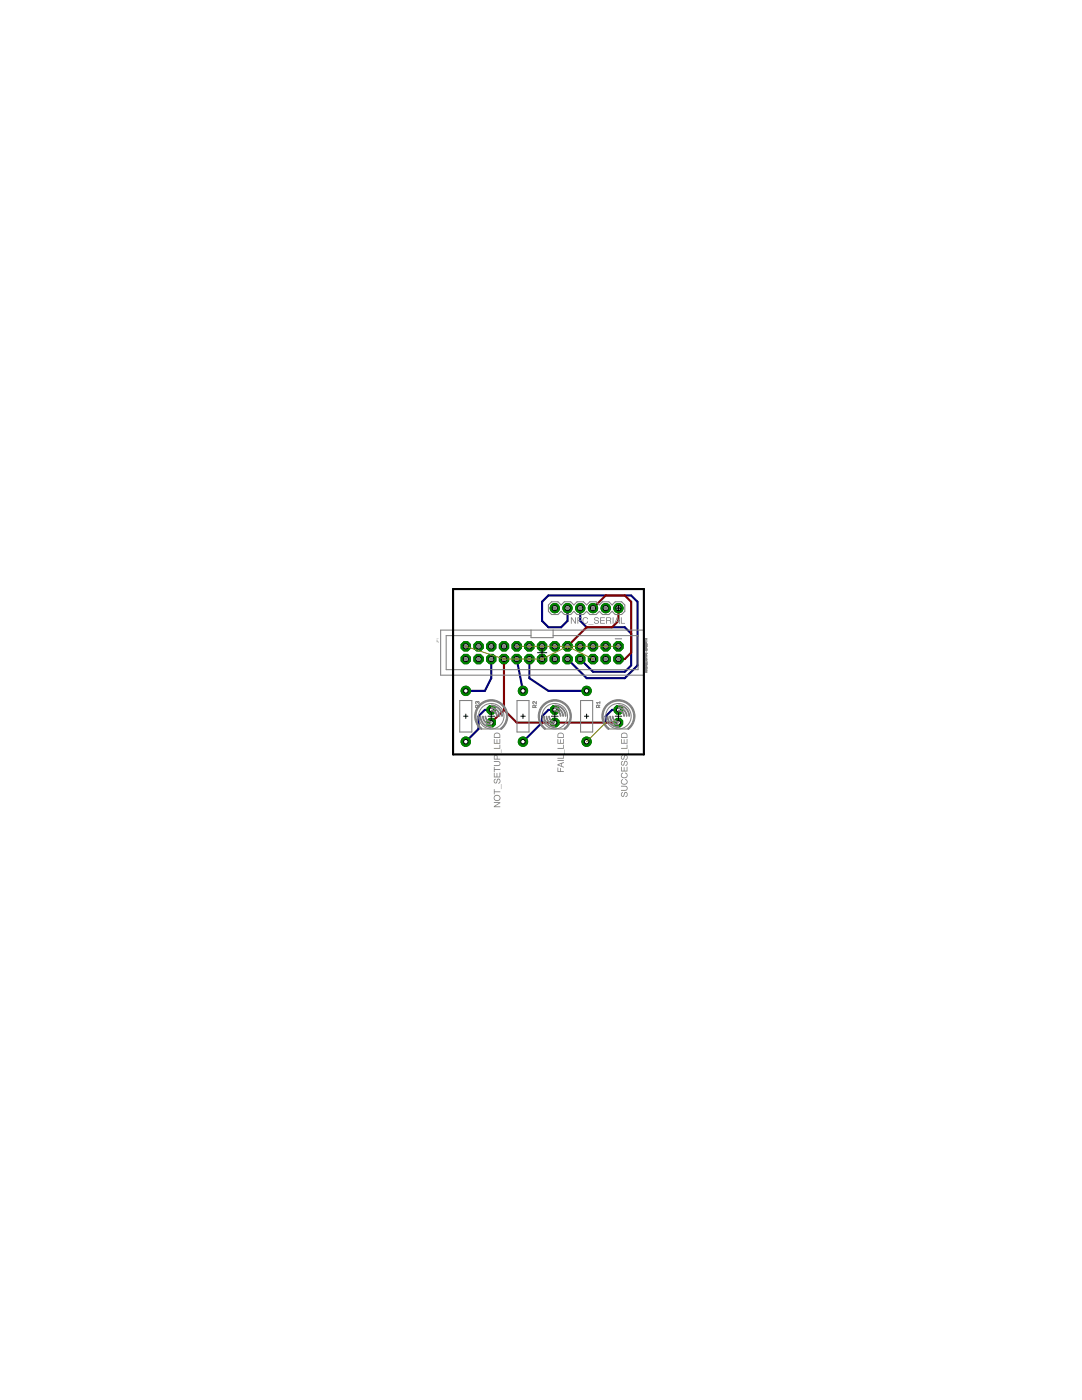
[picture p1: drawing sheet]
<svg xmlns="http://www.w3.org/2000/svg" width="216mm" height="279mm" viewBox="0 0 216 279" stroke-linecap="round" stroke-linejoin="round" font-family="sans-serif">
<path d="M98 131.5v3.8l-1.2 2.6h-3.9M103.1 131.5l1.3 6.4M105.6 131.5v3.8l3.8 2.6h7.7M113.2 121.4v2.5l-1.2 1.3h-2.6l-1.2-1.3v-3.8l1.2-1.3h16.5l1.3 1.3v12.7l-2.5 2.5h-7.6l-3.9-3.8M115.8 121.4v2.5l1.3 1.3h7.6l1.2 1.2v6.4l-1.2 1.3h-6.4l-2.5-2.6M98 141.7h-1.2l-1.3 1.2v2.6l-2.6 2.5M110.7 141.7h-1.3l-1.2 1.2v1.3l-3.8 3.8M123.4 141.7h-1.3l-1.2 1.2v1.3" fill="none" stroke="#000080" stroke-width=".42"/>
<circle cx="110.7" cy="141.7" r=".92" fill="#008000" stroke="#008000" stroke-width=".2"/>
<circle cx="110.7" cy="141.7" r=".4" fill="#fff" stroke="#000" stroke-width=".2"/>
<circle cx="110.7" cy="144.2" r=".92" fill="#008000" stroke="#008000" stroke-width=".2"/>
<circle cx="110.7" cy="144.2" r=".4" fill="#fff" stroke="#000" stroke-width=".2"/>
<circle cx="123.4" cy="129" r="1.01" fill="#008000" stroke="#008000" stroke-width=".2"/>
<circle cx="123.4" cy="129" r=".51" fill="#fff" stroke="#000" stroke-width=".2"/>
<circle cx="123.4" cy="131.5" r="1.01" fill="#008000" stroke="#008000" stroke-width=".2"/>
<circle cx="123.4" cy="131.5" r=".51" fill="#fff" stroke="#000" stroke-width=".2"/>
<circle cx="120.9" cy="129" r="1.01" fill="#008000" stroke="#008000" stroke-width=".2"/>
<circle cx="120.9" cy="129" r=".51" fill="#fff" stroke="#000" stroke-width=".2"/>
<circle cx="120.9" cy="131.5" r="1.01" fill="#008000" stroke="#008000" stroke-width=".2"/>
<circle cx="120.9" cy="131.5" r=".51" fill="#fff" stroke="#000" stroke-width=".2"/>
<circle cx="118.3" cy="129" r="1.01" fill="#008000" stroke="#008000" stroke-width=".2"/>
<circle cx="118.3" cy="129" r=".51" fill="#fff" stroke="#000" stroke-width=".2"/>
<circle cx="118.3" cy="131.5" r="1.01" fill="#008000" stroke="#008000" stroke-width=".2"/>
<circle cx="118.3" cy="131.5" r=".51" fill="#fff" stroke="#000" stroke-width=".2"/>
<circle cx="115.8" cy="129" r="1.01" fill="#008000" stroke="#008000" stroke-width=".2"/>
<circle cx="115.8" cy="129" r=".51" fill="#fff" stroke="#000" stroke-width=".2"/>
<circle cx="115.8" cy="131.5" r="1.01" fill="#008000" stroke="#008000" stroke-width=".2"/>
<circle cx="115.8" cy="131.5" r=".51" fill="#fff" stroke="#000" stroke-width=".2"/>
<circle cx="113.2" cy="129" r="1.01" fill="#008000" stroke="#008000" stroke-width=".2"/>
<circle cx="113.2" cy="129" r=".51" fill="#fff" stroke="#000" stroke-width=".2"/>
<circle cx="113.2" cy="131.5" r="1.01" fill="#008000" stroke="#008000" stroke-width=".2"/>
<circle cx="113.2" cy="131.5" r=".51" fill="#fff" stroke="#000" stroke-width=".2"/>
<circle cx="110.7" cy="129" r="1.01" fill="#008000" stroke="#008000" stroke-width=".2"/>
<circle cx="110.7" cy="129" r=".51" fill="#fff" stroke="#000" stroke-width=".2"/>
<circle cx="110.7" cy="131.5" r="1.01" fill="#008000" stroke="#008000" stroke-width=".2"/>
<circle cx="110.7" cy="131.5" r=".51" fill="#fff" stroke="#000" stroke-width=".2"/>
<circle cx="108.2" cy="129" r="1.01" fill="#008000" stroke="#008000" stroke-width=".2"/>
<circle cx="108.2" cy="129" r=".51" fill="#fff" stroke="#000" stroke-width=".2"/>
<circle cx="108.2" cy="131.5" r="1.01" fill="#008000" stroke="#008000" stroke-width=".2"/>
<circle cx="108.2" cy="131.5" r=".51" fill="#fff" stroke="#000" stroke-width=".2"/>
<circle cx="105.6" cy="129" r="1.01" fill="#008000" stroke="#008000" stroke-width=".2"/>
<circle cx="105.6" cy="129" r=".51" fill="#fff" stroke="#000" stroke-width=".2"/>
<circle cx="105.6" cy="131.5" r="1.01" fill="#008000" stroke="#008000" stroke-width=".2"/>
<circle cx="105.6" cy="131.5" r=".51" fill="#fff" stroke="#000" stroke-width=".2"/>
<circle cx="103.1" cy="129" r="1.01" fill="#008000" stroke="#008000" stroke-width=".2"/>
<circle cx="103.1" cy="129" r=".51" fill="#fff" stroke="#000" stroke-width=".2"/>
<circle cx="103.1" cy="131.5" r="1.01" fill="#008000" stroke="#008000" stroke-width=".2"/>
<circle cx="103.1" cy="131.5" r=".51" fill="#fff" stroke="#000" stroke-width=".2"/>
<circle cx="100.6" cy="129" r="1.01" fill="#008000" stroke="#008000" stroke-width=".2"/>
<circle cx="100.6" cy="129" r=".51" fill="#fff" stroke="#000" stroke-width=".2"/>
<circle cx="100.6" cy="131.5" r="1.01" fill="#008000" stroke="#008000" stroke-width=".2"/>
<circle cx="100.6" cy="131.5" r=".51" fill="#fff" stroke="#000" stroke-width=".2"/>
<circle cx="98" cy="129" r="1.01" fill="#008000" stroke="#008000" stroke-width=".2"/>
<circle cx="98" cy="129" r=".51" fill="#fff" stroke="#000" stroke-width=".2"/>
<circle cx="98" cy="131.5" r="1.01" fill="#008000" stroke="#008000" stroke-width=".2"/>
<circle cx="98" cy="131.5" r=".51" fill="#fff" stroke="#000" stroke-width=".2"/>
<circle cx="95.5" cy="129" r="1.01" fill="#008000" stroke="#008000" stroke-width=".2"/>
<circle cx="95.5" cy="129" r=".51" fill="#fff" stroke="#000" stroke-width=".2"/>
<circle cx="95.5" cy="131.5" r="1.01" fill="#008000" stroke="#008000" stroke-width=".2"/>
<circle cx="95.5" cy="131.5" r=".51" fill="#fff" stroke="#000" stroke-width=".2"/>
<circle cx="92.9" cy="129" r="1.01" fill="#008000" stroke="#008000" stroke-width=".2"/>
<circle cx="92.9" cy="129" r=".51" fill="#fff" stroke="#000" stroke-width=".2"/>
<circle cx="92.9" cy="131.5" r="1.01" fill="#008000" stroke="#008000" stroke-width=".2"/>
<circle cx="92.9" cy="131.5" r=".51" fill="#fff" stroke="#000" stroke-width=".2"/>
<circle cx="123.4" cy="121.4" r=".93" fill="#008000" stroke="#008000" stroke-width=".2"/>
<circle cx="123.4" cy="121.4" r=".51" fill="#fff" stroke="#000" stroke-width=".2"/>
<circle cx="120.9" cy="121.4" r=".93" fill="#008000" stroke="#008000" stroke-width=".2"/>
<circle cx="120.9" cy="121.4" r=".51" fill="#fff" stroke="#000" stroke-width=".2"/>
<circle cx="118.3" cy="121.4" r=".93" fill="#008000" stroke="#008000" stroke-width=".2"/>
<circle cx="118.3" cy="121.4" r=".51" fill="#fff" stroke="#000" stroke-width=".2"/>
<circle cx="115.8" cy="121.4" r=".93" fill="#008000" stroke="#008000" stroke-width=".2"/>
<circle cx="115.8" cy="121.4" r=".51" fill="#fff" stroke="#000" stroke-width=".2"/>
<circle cx="113.2" cy="121.4" r=".93" fill="#008000" stroke="#008000" stroke-width=".2"/>
<circle cx="113.2" cy="121.4" r=".51" fill="#fff" stroke="#000" stroke-width=".2"/>
<circle cx="110.7" cy="121.4" r=".93" fill="#008000" stroke="#008000" stroke-width=".2"/>
<circle cx="110.7" cy="121.4" r=".51" fill="#fff" stroke="#000" stroke-width=".2"/>
<circle cx="98" cy="141.7" r=".92" fill="#008000" stroke="#008000" stroke-width=".2"/>
<circle cx="98" cy="141.7" r=".4" fill="#fff" stroke="#000" stroke-width=".2"/>
<circle cx="98" cy="144.2" r=".92" fill="#008000" stroke="#008000" stroke-width=".2"/>
<circle cx="98" cy="144.2" r=".4" fill="#fff" stroke="#000" stroke-width=".2"/>
<circle cx="123.4" cy="141.7" r=".92" fill="#008000" stroke="#008000" stroke-width=".2"/>
<circle cx="123.4" cy="141.7" r=".4" fill="#fff" stroke="#000" stroke-width=".2"/>
<circle cx="123.4" cy="144.2" r=".92" fill="#008000" stroke="#008000" stroke-width=".2"/>
<circle cx="123.4" cy="144.2" r=".4" fill="#fff" stroke="#000" stroke-width=".2"/>
<circle cx="117.1" cy="137.9" r=".93" fill="#008000" stroke="#008000" stroke-width=".2"/>
<circle cx="117.1" cy="137.9" r=".44" fill="#fff" stroke="#000" stroke-width=".2"/>
<circle cx="117.1" cy="148" r=".93" fill="#008000" stroke="#008000" stroke-width=".2"/>
<circle cx="117.1" cy="148" r=".44" fill="#fff" stroke="#000" stroke-width=".2"/>
<circle cx="104.4" cy="137.9" r=".93" fill="#008000" stroke="#008000" stroke-width=".2"/>
<circle cx="104.4" cy="137.9" r=".44" fill="#fff" stroke="#000" stroke-width=".2"/>
<circle cx="104.4" cy="148" r=".93" fill="#008000" stroke="#008000" stroke-width=".2"/>
<circle cx="104.4" cy="148" r=".44" fill="#fff" stroke="#000" stroke-width=".2"/>
<circle cx="92.9" cy="137.9" r=".93" fill="#008000" stroke="#008000" stroke-width=".2"/>
<circle cx="92.9" cy="137.9" r=".44" fill="#fff" stroke="#000" stroke-width=".2"/>
<circle cx="92.9" cy="148" r=".93" fill="#008000" stroke="#008000" stroke-width=".2"/>
<circle cx="92.9" cy="148" r=".44" fill="#fff" stroke="#000" stroke-width=".2"/>
<path d="M100.6 131.5v10.2M118.3 121.4l2.6-2.6h3.8l1.2 1.3v10.2l-1.2 1.2h-1.3M123.4 121.4v2.5l-1.3 1.3h-5l-3.9 3.8M100.6 141.7l2.5 2.5h20.3M100.6 141.7l-2.6 2.5" fill="none" stroke="#800000" stroke-width=".42"/>
<circle cx="110.7" cy="141.7" r=".92" fill="#008000" stroke="#008000" stroke-width=".2"/>
<circle cx="110.7" cy="141.7" r=".4" fill="#fff" stroke="#000" stroke-width=".2"/>
<circle cx="110.7" cy="144.2" r=".92" fill="#008000" stroke="#008000" stroke-width=".2"/>
<circle cx="110.7" cy="144.2" r=".4" fill="#fff" stroke="#000" stroke-width=".2"/>
<circle cx="123.4" cy="129" r="1.01" fill="#008000" stroke="#008000" stroke-width=".2"/>
<circle cx="123.4" cy="129" r=".51" fill="#fff" stroke="#000" stroke-width=".2"/>
<circle cx="123.4" cy="131.5" r="1.01" fill="#008000" stroke="#008000" stroke-width=".2"/>
<circle cx="123.4" cy="131.5" r=".51" fill="#fff" stroke="#000" stroke-width=".2"/>
<circle cx="120.9" cy="129" r="1.01" fill="#008000" stroke="#008000" stroke-width=".2"/>
<circle cx="120.9" cy="129" r=".51" fill="#fff" stroke="#000" stroke-width=".2"/>
<circle cx="120.9" cy="131.5" r="1.01" fill="#008000" stroke="#008000" stroke-width=".2"/>
<circle cx="120.9" cy="131.5" r=".51" fill="#fff" stroke="#000" stroke-width=".2"/>
<circle cx="118.3" cy="129" r="1.01" fill="#008000" stroke="#008000" stroke-width=".2"/>
<circle cx="118.3" cy="129" r=".51" fill="#fff" stroke="#000" stroke-width=".2"/>
<circle cx="118.3" cy="131.5" r="1.01" fill="#008000" stroke="#008000" stroke-width=".2"/>
<circle cx="118.3" cy="131.5" r=".51" fill="#fff" stroke="#000" stroke-width=".2"/>
<circle cx="115.8" cy="129" r="1.01" fill="#008000" stroke="#008000" stroke-width=".2"/>
<circle cx="115.8" cy="129" r=".51" fill="#fff" stroke="#000" stroke-width=".2"/>
<circle cx="115.8" cy="131.5" r="1.01" fill="#008000" stroke="#008000" stroke-width=".2"/>
<circle cx="115.8" cy="131.5" r=".51" fill="#fff" stroke="#000" stroke-width=".2"/>
<circle cx="113.2" cy="129" r="1.01" fill="#008000" stroke="#008000" stroke-width=".2"/>
<circle cx="113.2" cy="129" r=".51" fill="#fff" stroke="#000" stroke-width=".2"/>
<circle cx="113.2" cy="131.5" r="1.01" fill="#008000" stroke="#008000" stroke-width=".2"/>
<circle cx="113.2" cy="131.5" r=".51" fill="#fff" stroke="#000" stroke-width=".2"/>
<circle cx="110.7" cy="129" r="1.01" fill="#008000" stroke="#008000" stroke-width=".2"/>
<circle cx="110.7" cy="129" r=".51" fill="#fff" stroke="#000" stroke-width=".2"/>
<circle cx="110.7" cy="131.5" r="1.01" fill="#008000" stroke="#008000" stroke-width=".2"/>
<circle cx="110.7" cy="131.5" r=".51" fill="#fff" stroke="#000" stroke-width=".2"/>
<circle cx="108.2" cy="129" r="1.01" fill="#008000" stroke="#008000" stroke-width=".2"/>
<circle cx="108.2" cy="129" r=".51" fill="#fff" stroke="#000" stroke-width=".2"/>
<circle cx="108.2" cy="131.5" r="1.01" fill="#008000" stroke="#008000" stroke-width=".2"/>
<circle cx="108.2" cy="131.5" r=".51" fill="#fff" stroke="#000" stroke-width=".2"/>
<circle cx="105.6" cy="129" r="1.01" fill="#008000" stroke="#008000" stroke-width=".2"/>
<circle cx="105.6" cy="129" r=".51" fill="#fff" stroke="#000" stroke-width=".2"/>
<circle cx="105.6" cy="131.5" r="1.01" fill="#008000" stroke="#008000" stroke-width=".2"/>
<circle cx="105.6" cy="131.5" r=".51" fill="#fff" stroke="#000" stroke-width=".2"/>
<circle cx="103.1" cy="129" r="1.01" fill="#008000" stroke="#008000" stroke-width=".2"/>
<circle cx="103.1" cy="129" r=".51" fill="#fff" stroke="#000" stroke-width=".2"/>
<circle cx="103.1" cy="131.5" r="1.01" fill="#008000" stroke="#008000" stroke-width=".2"/>
<circle cx="103.1" cy="131.5" r=".51" fill="#fff" stroke="#000" stroke-width=".2"/>
<circle cx="100.6" cy="129" r="1.01" fill="#008000" stroke="#008000" stroke-width=".2"/>
<circle cx="100.6" cy="129" r=".51" fill="#fff" stroke="#000" stroke-width=".2"/>
<circle cx="100.6" cy="131.5" r="1.01" fill="#008000" stroke="#008000" stroke-width=".2"/>
<circle cx="100.6" cy="131.5" r=".51" fill="#fff" stroke="#000" stroke-width=".2"/>
<circle cx="98" cy="129" r="1.01" fill="#008000" stroke="#008000" stroke-width=".2"/>
<circle cx="98" cy="129" r=".51" fill="#fff" stroke="#000" stroke-width=".2"/>
<circle cx="98" cy="131.5" r="1.01" fill="#008000" stroke="#008000" stroke-width=".2"/>
<circle cx="98" cy="131.5" r=".51" fill="#fff" stroke="#000" stroke-width=".2"/>
<circle cx="95.5" cy="129" r="1.01" fill="#008000" stroke="#008000" stroke-width=".2"/>
<circle cx="95.5" cy="129" r=".51" fill="#fff" stroke="#000" stroke-width=".2"/>
<circle cx="95.5" cy="131.5" r="1.01" fill="#008000" stroke="#008000" stroke-width=".2"/>
<circle cx="95.5" cy="131.5" r=".51" fill="#fff" stroke="#000" stroke-width=".2"/>
<circle cx="92.9" cy="129" r="1.01" fill="#008000" stroke="#008000" stroke-width=".2"/>
<circle cx="92.9" cy="129" r=".51" fill="#fff" stroke="#000" stroke-width=".2"/>
<circle cx="92.9" cy="131.5" r="1.01" fill="#008000" stroke="#008000" stroke-width=".2"/>
<circle cx="92.9" cy="131.5" r=".51" fill="#fff" stroke="#000" stroke-width=".2"/>
<circle cx="123.4" cy="121.4" r=".93" fill="#008000" stroke="#008000" stroke-width=".2"/>
<circle cx="123.4" cy="121.4" r=".51" fill="#fff" stroke="#000" stroke-width=".2"/>
<circle cx="120.9" cy="121.4" r=".93" fill="#008000" stroke="#008000" stroke-width=".2"/>
<circle cx="120.9" cy="121.4" r=".51" fill="#fff" stroke="#000" stroke-width=".2"/>
<circle cx="118.3" cy="121.4" r=".93" fill="#008000" stroke="#008000" stroke-width=".2"/>
<circle cx="118.3" cy="121.4" r=".51" fill="#fff" stroke="#000" stroke-width=".2"/>
<circle cx="115.8" cy="121.4" r=".93" fill="#008000" stroke="#008000" stroke-width=".2"/>
<circle cx="115.8" cy="121.4" r=".51" fill="#fff" stroke="#000" stroke-width=".2"/>
<circle cx="113.2" cy="121.4" r=".93" fill="#008000" stroke="#008000" stroke-width=".2"/>
<circle cx="113.2" cy="121.4" r=".51" fill="#fff" stroke="#000" stroke-width=".2"/>
<circle cx="110.7" cy="121.4" r=".93" fill="#008000" stroke="#008000" stroke-width=".2"/>
<circle cx="110.7" cy="121.4" r=".51" fill="#fff" stroke="#000" stroke-width=".2"/>
<circle cx="98" cy="141.7" r=".92" fill="#008000" stroke="#008000" stroke-width=".2"/>
<circle cx="98" cy="141.7" r=".4" fill="#fff" stroke="#000" stroke-width=".2"/>
<circle cx="98" cy="144.2" r=".92" fill="#008000" stroke="#008000" stroke-width=".2"/>
<circle cx="98" cy="144.2" r=".4" fill="#fff" stroke="#000" stroke-width=".2"/>
<circle cx="123.4" cy="141.7" r=".92" fill="#008000" stroke="#008000" stroke-width=".2"/>
<circle cx="123.4" cy="141.7" r=".4" fill="#fff" stroke="#000" stroke-width=".2"/>
<circle cx="123.4" cy="144.2" r=".92" fill="#008000" stroke="#008000" stroke-width=".2"/>
<circle cx="123.4" cy="144.2" r=".4" fill="#fff" stroke="#000" stroke-width=".2"/>
<circle cx="117.1" cy="137.9" r=".93" fill="#008000" stroke="#008000" stroke-width=".2"/>
<circle cx="117.1" cy="137.9" r=".44" fill="#fff" stroke="#000" stroke-width=".2"/>
<circle cx="117.1" cy="148" r=".93" fill="#008000" stroke="#008000" stroke-width=".2"/>
<circle cx="117.1" cy="148" r=".44" fill="#fff" stroke="#000" stroke-width=".2"/>
<circle cx="104.4" cy="137.9" r=".93" fill="#008000" stroke="#008000" stroke-width=".2"/>
<circle cx="104.4" cy="137.9" r=".44" fill="#fff" stroke="#000" stroke-width=".2"/>
<circle cx="104.4" cy="148" r=".93" fill="#008000" stroke="#008000" stroke-width=".2"/>
<circle cx="104.4" cy="148" r=".44" fill="#fff" stroke="#000" stroke-width=".2"/>
<circle cx="92.9" cy="137.9" r=".93" fill="#008000" stroke="#008000" stroke-width=".2"/>
<circle cx="92.9" cy="137.9" r=".44" fill="#fff" stroke="#000" stroke-width=".2"/>
<circle cx="92.9" cy="148" r=".93" fill="#008000" stroke="#008000" stroke-width=".2"/>
<circle cx="92.9" cy="148" r=".44" fill="#fff" stroke="#000" stroke-width=".2"/>
<path d="M91.7 139.8h2.4v6.3h-2.4zM103.2 139.8h2.4v6.3h-2.4zM106 125.8v1.5h4.4v-1.5M106 126.9h-17v6.7h38.3v-6.7h-16.9M109.4 120.7l.7-.6h1.2l.7 .6 .6-.6h1.3l.6 .6 .6-.6h1.3l.7 .6 .6-.6h1.3l.6 .6 .6-.6h1.3l.6 .6 .7-.6h1.2l.7 .6v1.3l-.7 .6h-1.2l-.7-.6-.6 .6h-1.3l-.6-.6-.6 .6h-1.3l-.6-.6-.7 .6h-1.3l-.6-.6-.6 .6h-1.3l-.6-.6-.7 .6h-1.2l-.7-.6zM115.8 139.8h2.5v6.3h-2.5zM122.8 127.5h1.2M128.4 134.7v-8.9h-40.5v8.9h40.5M96.1 145.5h3.8M108.8 145.5h3.8M121.5 145.5h3.8" fill="none" stroke="#808080" stroke-width=".21"/>
<g fill="#808080" stroke="#808080" stroke-width=".2">
<path d="M108.2 140.8a3.3 3.3 0 0 1 4.9-.1 3.3 3.3 0 0 1-.4 4.9l-.2-.2a3 3 0 0 0 .5-4.5 3 3 0 0 0-4.5 0 3 3 0 0 0 .4 4.5l-.2 .2a3.3 3.3 0 0 1-.5-4.8z" fill-rule="evenodd"/>
<path d="M95.5 140.8a3.3 3.3 0 0 1 4.9-.1 3.3 3.3 0 0 1-.4 4.9l-.2-.2a3 3 0 0 0 .5-4.5 3 3 0 0 0-4.5 0 3 3 0 0 0 .4 4.5l-.2 .2a3.3 3.3 0 0 1-.5-4.8z" fill-rule="evenodd"/>
<path d="M120.9 140.8a3.3 3.3 0 0 1 4.9-.1 3.3 3.3 0 0 1-.4 4.9l-.2-.2a3 3 0 0 0 .4-4.5 3 3 0 0 0-4.5 0 3 3 0 0 0 .5 4.5l-.2 .2a3.3 3.3 0 0 1-.5-4.8z" fill-rule="evenodd"/>
<path d="M110.7 141.7a1.19 1.19 0 0 1 1.2 1.2h-.1l-.3-.7-.8-.3z" fill-rule="evenodd"/>
<path d="M109.5 142.9h.1l.4 .8 .7 .3v.2a1.19 1.19 0 0 1-1.2-1.3z" fill-rule="evenodd"/>
<path d="M110.7 141.2a1.71 1.71 0 0 1 1.7 1.7h-.1a1.59 1.59 0 0 0-1.6-1.5z" fill-rule="evenodd"/>
<path d="M109 142.9h.1a1.59 1.59 0 0 0 1.6 1.6v.2a1.68 1.68 0 0 1-1.7-1.8z" fill-rule="evenodd"/>
<path d="M110.7 140.7a2.2 2.2 0 0 1 2.2 2.2h-.1a2.08 2.08 0 0 0-2.1-2z" fill-rule="evenodd"/>
<path d="M108.5 142.9h.1a2.08 2.08 0 0 0 2.1 2.1v.2a2.2 2.2 0 0 1-2.2-2.3z" fill-rule="evenodd"/>
<path d="M98 141.7a1.16 1.16 0 0 1 1.2 1.2h-.1l-.3-.7-.8-.3z" fill-rule="evenodd"/>
<path d="M96.8 142.9h.1l.1 .3a1.07 1.07 0 0 0 1 .8v.2a1.23 1.23 0 0 1-1.2-1.3z" fill-rule="evenodd"/>
<path d="M98 141.2a1.68 1.68 0 0 1 1.7 1.7h-.1a1.59 1.59 0 0 0-1.6-1.5z" fill-rule="evenodd"/>
<path d="M96.3 142.9h.1a1.59 1.59 0 0 0 1.6 1.6v.2a1.71 1.71 0 0 1-1.7-1.8z" fill-rule="evenodd"/>
<path d="M98 140.7a2.17 2.17 0 0 1 2.2 2.2h-.1a2.08 2.08 0 0 0-2.1-2z" fill-rule="evenodd"/>
<path d="M95.8 142.9h.1a2.08 2.08 0 0 0 2.1 2.1v.2a2.24 2.24 0 0 1-2.2-2.3z" fill-rule="evenodd"/>
<path d="M123.4 141.7a1.16 1.16 0 0 1 1.2 1.2h-.1l-.4-.7-.7-.3z" fill-rule="evenodd"/>
<path d="M122.2 142.9h.1l.1 .3a1.07 1.07 0 0 0 1 .8v.2a1.23 1.23 0 0 1-1.2-1.3z" fill-rule="evenodd"/>
<path d="M123.4 141.2a1.68 1.68 0 0 1 1.7 1.7h-.1a1.59 1.59 0 0 0-1.6-1.5z" fill-rule="evenodd"/>
<path d="M121.7 142.9h.1a1.59 1.59 0 0 0 1.6 1.6v.2a1.71 1.71 0 0 1-1.7-1.8z" fill-rule="evenodd"/>
<path d="M123.4 140.7a2.17 2.17 0 0 1 2.2 2.2h-.1a2.08 2.08 0 0 0-2.1-2z" fill-rule="evenodd"/>
<path d="M121.2 142.9h.1a2.08 2.08 0 0 0 2.1 2.1v.2a2.24 2.24 0 0 1-2.2-2.3z" fill-rule="evenodd"/>
</g>
<g fill="none" stroke="#808080" stroke-width=".2">
<circle cx="98" cy="142.9" r="2.54"/>
<circle cx="110.7" cy="142.9" r="2.54"/>
<circle cx="123.4" cy="142.9" r="2.54"/>
</g>
<g fill="#808080" stroke="#808080" stroke-width=".2">
<path d="M123.1 128.7h.6v.5h-.6z"/>
<path d="M123.1 131.3h.6v.5h-.6z"/>
<path d="M120.6 131.3h.5v.5h-.5z"/>
<path d="M120.6 128.7h.5v.5h-.5z"/>
<path d="M118.1 131.3h.5v.5h-.5z"/>
<path d="M118.1 128.7h.5v.5h-.5z"/>
<path d="M115.5 131.3h.5v.5h-.5z"/>
<path d="M115.5 128.7h.5v.5h-.5z"/>
<path d="M113 131.3h.5v.5h-.5z"/>
<path d="M113 128.7h.5v.5h-.5z"/>
<path d="M110.4 128.7h.6v.5h-.6z"/>
<path d="M110.4 131.3h.6v.5h-.6z"/>
<path d="M107.9 131.3h.5v.5h-.5z"/>
<path d="M107.9 128.7h.5v.5h-.5z"/>
<path d="M105.4 131.3h.5v.5h-.5z"/>
<path d="M105.4 128.7h.5v.5h-.5z"/>
<path d="M102.8 131.3h.6v.5h-.6z"/>
<path d="M102.8 128.7h.6v.5h-.6z"/>
<path d="M100.3 131.3h.5v.5h-.5z"/>
<path d="M100.3 128.7h.5v.5h-.5z"/>
<path d="M97.8 131.3h.5v.5h-.5z"/>
<path d="M97.8 128.7h.5v.5h-.5z"/>
<path d="M95.2 131.3h.5v.5h-.5z"/>
<path d="M95.2 128.7h.5v.5h-.5z"/>
<path d="M92.7 131.3h.5v.5h-.5z"/>
<path d="M92.7 128.7h.5v.5h-.5z"/>
<path d="M110.4 121.1h.6v.5h-.6z"/>
<path d="M113 121.1h.5v.5h-.5z"/>
<path d="M115.5 121.1h.5v.5h-.5z"/>
<path d="M118.1 121.1h.5v.5h-.5z"/>
<path d="M120.6 121.1h.5v.5h-.5z"/>
<path d="M123.1 121.1h.6v.5h-.6z"/>
</g>
<g fill="#808080">
<path d="M111.2 153.2h.2v.7h.4v-.6h.1v.6h.6v.2h-1.3zM111.4 152.6l.6 .2v-.4zM111.2 152.5l1.3-.4v.2l-.4 .1v.5l.4 .1v.2l-1.3-.5zM111.2 151.7h1.3v.2h-1.3zM111.2 151.2h1.2v-.6h.1v.8h-1.3zM112.6 149.6l.1 1zM111.2 149.3h1.2v-.7h.1v.8h-1.3zM111.2 147.5h.2v.8h.4v-.7h.1v.7h.5v-.8h.1v.9h-1.3zM111.5 146.5l-.1 .6h1v-.4a.54 .54 0 0 0-.9-.2zM111.4 146.3a.68 .68 0 0 1 1.1 .4v.6h-1.3l.1-.7z"/>
<path d="M113.9 123.2h.2l.7 1v-1h.1v1.3h-.2l-.6-1.1v1.1h-.2zM115.2 123.2h.9v.2h-.7v.3h.6v.2h-.6v.6h-.2zM116.4 123.4l.2-.2h.4l.3 .4-.2-.2a.47 .47 0 0 0-.7 .4 .47 .47 0 0 0 .7 .4l.1-.2h.2a.61 .61 0 0 1-.9 .4 .61 .61 0 0 1-.2-.9zM117.4 124.6l1 .1zM118.7 123.3l.5-.1 .2 .2 .1 .2h-.2a.3 .3 0 0 0-.3-.3 .3 .3 0 0 0-.3 .3l.1 .1a.51 .51 0 0 1 .5 .1 .51 .51 0 0 1 .1 .6l-.4 .1a.44 .44 0 0 1-.5-.4h.2a.34 .34 0 0 0 .3 .3 .34 .34 0 0 0 .3-.3v-.1a.53 .53 0 0 1-.5-.2 .53 .53 0 0 1-.1-.5zM119.8 123.2h.9v.2h-.8v.3h.7v.2h-.7v.4h.8v.2h-.9zM121.1 123.3v.5h.4a.22 .22 0 0 0 .3-.2 .22 .22 0 0 0-.3-.3zM120.9 123.2h.6a.35 .35 0 0 1 .4 .2 .35 .35 0 0 1-.1 .4l.2 .7h-.2l-.1-.5-.2-.1h-.4v.6h-.2zM122.2 123.2h.2v1.3h-.2zM123.2 123.4l-.2 .5h.4zM123.1 123.2h.2l.4 1.3h-.2l-.1-.4h-.5l-.1 .4h-.2zM123.9 123.2h.2v1.1h.6v.2h-.8z"/>
<path d="M98.5 160.1h1.3v.2l-1 .6h1v.2h-1.3v-.2l1.1-.7h-1.1zM98.5 159.2a.7 .7 0 0 1 1.4 0 .7 .7 0 0 1-1.4 0zM98.7 159.2a.48 .48 0 0 0 .9 0 .48 .48 0 0 0-.9 0zM98.5 157.5h.2v.4h1.1v.2h-1.1v.4h-.2zM100 156.5v1zM98.6 155.6l.3-.2v.2a.3 .3 0 0 0-.2 .3 .3 .3 0 0 0 .3 .3v-.1a.51 .51 0 0 1 .2-.5 .51 .51 0 0 1 .6-.1l.1 .4a.44 .44 0 0 1-.5 .5v-.2a.34 .34 0 0 0 .3-.3 .34 .34 0 0 0-.3-.3h-.1a.53 .53 0 0 1-.1 .6 .53 .53 0 0 1-.6 0l-.1-.3zM98.5 154.2h.2v.8h.4v-.7h.1v.7h.5v-.8h.1v1h-1.3zM98.5 153.1h.2v.4h1.1v.2h-1.1v.4h-.2zM98.5 151.9h.8a.51 .51 0 0 1 .6 .5 .51 .51 0 0 1-.6 .5h-.8v-.2h.8a.33 .33 0 0 0 .4-.3 .33 .33 0 0 0-.4-.3h-.8zM98.6 150.7h.6l.1 .7h.5v.2h-1.3zM98.8 150.8l-.1 .6h.4v-.5zM100 149.6v1zM98.5 149.3h1.2v-.7h.1v.8h-1.3zM98.5 147.5h.2v.8h.4v-.7h.1v.7h.5v-.8h.1v.9h-1.3zM98.8 146.5l-.1 .6h1v-.4a.54 .54 0 0 0-.9-.2zM98.7 146.3a.68 .68 0 0 1 1.1 .4v.6h-1.3l.1-.7z"/>
<path d="M124 158.2l.3-.1v.2a.3 .3 0 0 0-.3 .3 .3 .3 0 0 0 .3 .2h.1a.51 .51 0 0 1 .2-.6 .51 .51 0 0 1 .5 0l.1 .4a.44 .44 0 0 1-.4 .5v-.2a.34 .34 0 0 0 .3-.3 .34 .34 0 0 0-.3-.4l-.1 .1a.53 .53 0 0 1-.1 .5 .53 .53 0 0 1-.6 .1l-.1-.3zM123.9 156.8h.7a.51 .51 0 0 1 .6 .5 .51 .51 0 0 1-.6 .5h-.7v-.2h.8a.33 .33 0 0 0 .4-.3 .33 .33 0 0 0-.4-.3h-.8zM124 155.6l.3-.1-.2 .3a.47 .47 0 0 0 .5 .6 .47 .47 0 0 0 .3-.7l-.2-.1v-.1a.61 .61 0 0 1 .5 .8 .61 .61 0 0 1-1 .2l-.3-.3zM124 154.4l.3-.2-.2 .3a.47 .47 0 0 0 .5 .6 .47 .47 0 0 0 .3-.7h-.2v-.2a.61 .61 0 0 1 .5 .9 .61 .61 0 0 1-1 .2l-.3-.4zM123.9 153h.2v.8h.4v-.7h.1v.7h.4v-.8h.2v1h-1.3zM124 152l.3-.1v.1a.3 .3 0 0 0-.3 .3 .3 .3 0 0 0 .3 .3h.1a.51 .51 0 0 1 .2-.6 .51 .51 0 0 1 .5 0l.1 .3a.44 .44 0 0 1-.4 .5v-.1a.34 .34 0 0 0 .3-.4 .34 .34 0 0 0-.3-.3l-.1 .1a.53 .53 0 0 1-.1 .5 .53 .53 0 0 1-.6 .1l-.1-.4zM124 150.8l.3-.1v.1a.3 .3 0 0 0-.3 .4 .3 .3 0 0 0 .3 .2h.1a.51 .51 0 0 1 .2-.6 .51 .51 0 0 1 .5 0l.1 .4a.44 .44 0 0 1-.4 .5v-.2a.34 .34 0 0 0 .3-.3 .34 .34 0 0 0-.3-.4l-.1 .1a.53 .53 0 0 1-.1 .5 .53 .53 0 0 1-.6 .1l-.1-.3zM125.3 149.6l.1 1zM123.9 149.3h1.1v-.7h.2v.8h-1.3zM123.9 147.5h.2v.8h.4v-.7h.1v.7h.4v-.8h.2v.9h-1.3zM124.2 146.5l-.1 .6h1l-.1-.4a.54 .54 0 0 0-.8-.2zM124.1 146.3a.68 .68 0 0 1 1.1 .4v.6h-1.3v-.7z"/>
</g>
<g fill="none" stroke="#808080" stroke-width=".2">
<path d="M107 140v.5l-.6-.5-.1 .1 .1 .4M119.7 140v.5M128.7 127.8v.3M128.7 128.9v.2M128.7 130.3v.2M128.7 132.1v.2h.4v-.2M128.7 132.5l.4-.1v.3h-.4zM128.7 130.9l.2 .2M128.7 130.4h.4M128.7 129h.4M128.7 128h.4M128.7 127.7h.4"/>
<path d="M128.7 127.4h.4M128.8 128.6h.3v.2h-.3zM128.8 129.6v.2h.3v-.2h-.2v.1M128.8 133.2v.2l.2-.2h.1v.2M128.9 127.4v.3M128.9 129.9v.3M128.9 132.2v.1M128.9 132.5v.2M128.9 133.6v.2M128.9 131.1l-.2 .1M128.9 131.1h.2M129 134.2v-.2l-.2-.1-.1 .3h.4"/>
<path d="M129 128.4v-.2h-.2l-.1 .2h.4M129 129.4v-.2h-.2l-.1 .2h.4M129 130.8v-.2h-.2l-.1 .2h.4M129 131.6v-.2l-.2-.1-.1 .3h.4M129 131.9v-.2h-.2l-.1 .2h.4M129 133.1v-.2l-.2-.1-.1 .3h.4M129.1 133.9l-.1 .1M129.1 133.6l-.4 .1 .4 .1M129.1 128.9v.2M129.1 130.3v.2M129.1 131.3l-.1 .1M129.1 131.7l-.1 .1"/>
<path d="M95.2 140.1l-.1-.1-.2 .1 .1 .4M95.2 140.1l.2-.1 .2 .1-.1 .4M95.2 140.1v.1M95.4 141.2v-.3l-.4-.2-.1 .5h.7M95.6 140.7l-.2 .3M106.8 141.2v-.3l-.4-.2-.1 .5h.7M107 140.7l-.2 .3M119.5 141.2v-.3l-.4-.2-.1 .5h.7M119.7 140.7l-.2 .3M119.7 140.2h-.7l.3 .3"/>
</g>
<g fill="none" stroke="#000" stroke-width=".2">
<path d="M107.3 130.3h1.8M108.2 129.3v1.9M122.9 121.4h1M123.4 120.9v1M92.5 142.9h.9M92.9 142.5v.9M97.4 142.9h1.3M98 142.3v1.3M103.9 142.9h.9M104.4 142.5v.9M110 142.9h1.4M110.7 142.3v1.3"/>
<path d="M116.6 142.9h.9M117.1 142.5v.9M122.7 142.9h1.4M123.4 142.3v1.3"/>
</g>
<path d="M92.9 129l7.7 2.5h7.6l5-2.5 5.1 2.5M103.1 129h20.3M120.9 144.2l-3.8 3.8" fill="none" stroke="#808000" stroke-width=".2"/>
<path d="M90.4 117.6h38.1v33h-38.1z" fill="none" stroke="#000" stroke-width=".42"/>
<path d="M87.1 128.1h.4v.2h-.1v-.1zM87.1 127.7h.2v.2l.2 .1h-.4zM87.2 127.8l-.1 .1h.2zM87.1 127.5h.4l-.3 .1z" fill="#7f7f7f"/>
</svg>
